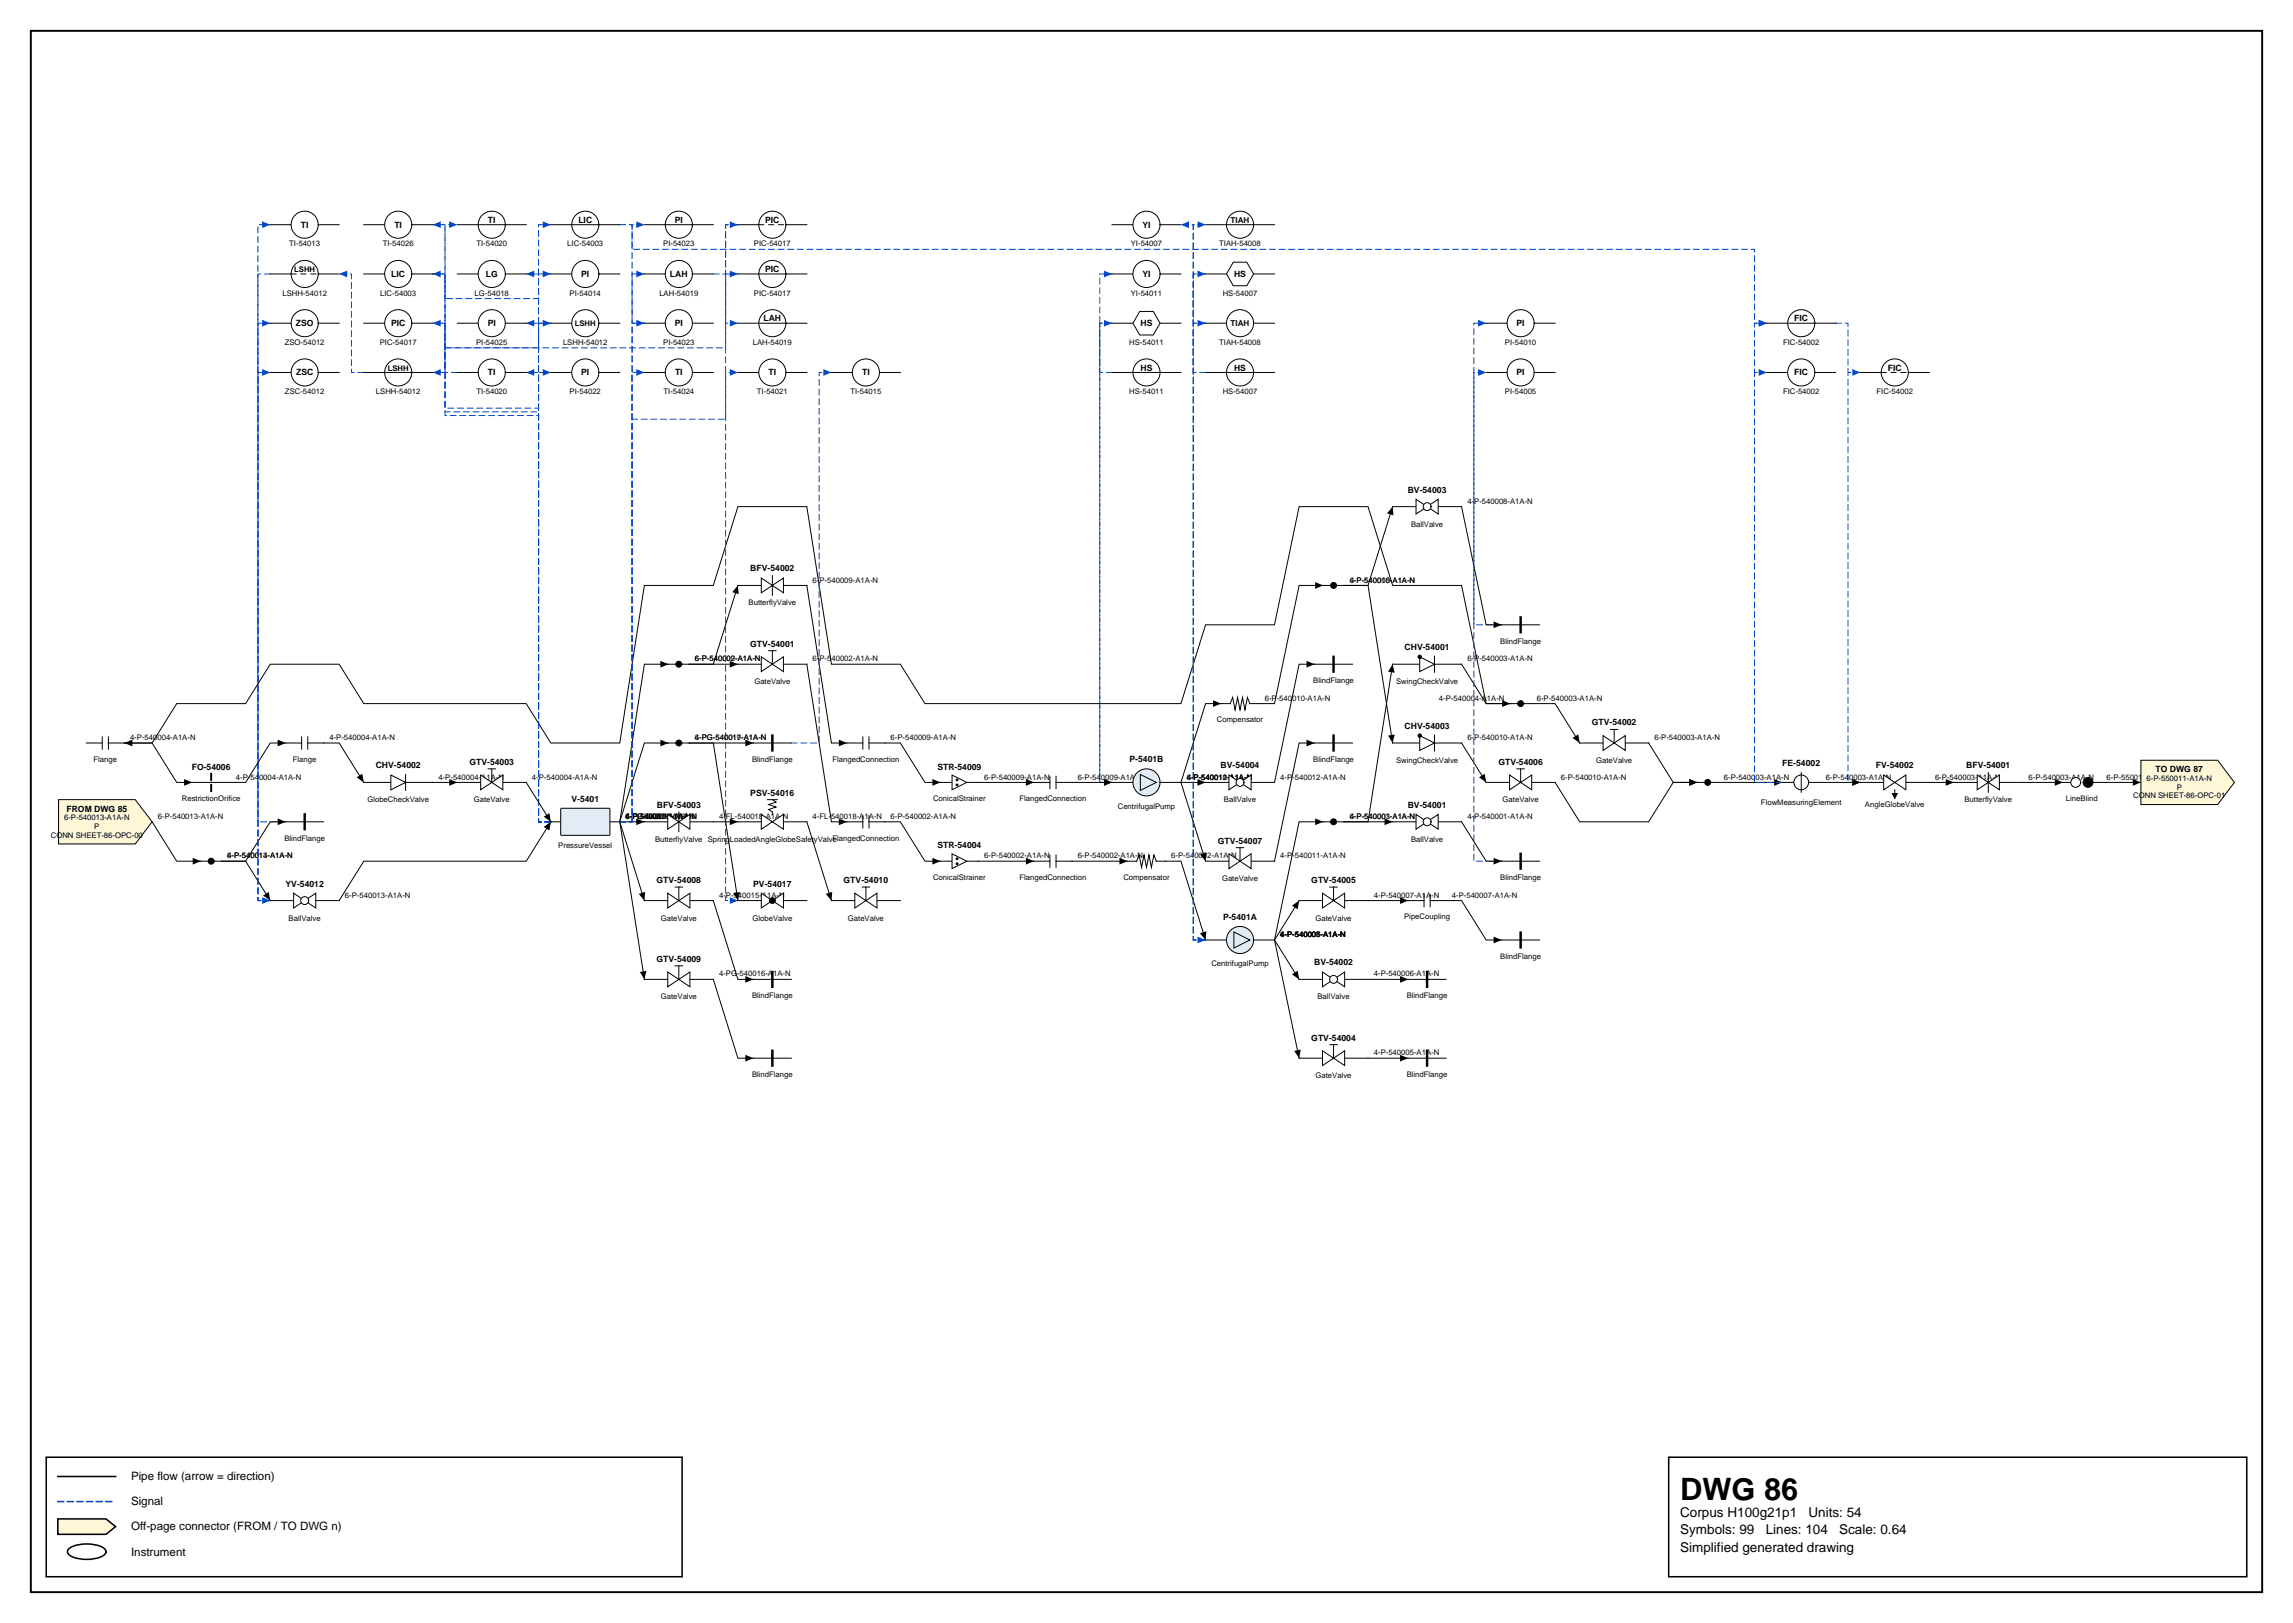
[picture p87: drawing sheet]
<svg xmlns="http://www.w3.org/2000/svg" width="420mm" height="297mm" viewBox="0 0 420 297" stroke-linecap="round" stroke-linejoin="round" font-family="sans-serif">
<defs><g id="words">
<text font-size="5.6" x="307.6" y="274.5">DWG 86</text>
<g font-size="2.5">
<text x="307.6" y="277.6">Corpus H100g21p1</text>
<text x="307.6" y="280.8">Symbols: 99</text>
<text x="323.3" y="280.8">Lines: 104</text>
<text x="331.1" y="277.6">Units: 54</text>
<text x="336.7" y="280.8">Scale: 0.64</text>
<text x="307.6" y="284">Simplified generated drawing</text>
</g>
<g font-size="2.1">
<text x="24" y="270.9">Pipe flow (arrow = direction)</text>
<text x="24" y="275.5">Signal</text>
<text x="24" y="280.1">Off-page connector (FROM / TO DWG n)</text>
<text x="24" y="284.7">Instrument</text>
</g>
<g font-size="1.6">
<text x="55.1" y="41.7">TI</text>
<text x="72.2" y="41.7">TI</text>
<text x="89.3" y="40.8">TI</text>
<text x="105.9" y="40.8">LIC</text>
<text x="123.5" y="40.8">PI</text>
<text x="140.1" y="40.8">PIC</text>
<text x="209.2" y="41.7">YI</text>
<text x="71.6" y="50.7">LIC</text>
<text x="88.9" y="50.7">LG</text>
<text x="106.4" y="50.7">PI</text>
<text x="122.7" y="50.7">LAH</text>
<text x="140.1" y="49.8">PIC</text>
<text x="209.2" y="50.7">YI</text>
<text x="225.9" y="50.7">HS</text>
<text x="54.2" y="59.7">ZSO</text>
<text x="71.6" y="59.7">PIC</text>
<text x="89.3" y="59.7">PI</text>
<text x="123.5" y="59.7">PI</text>
<text x="139.8" y="58.8">LAH</text>
<text x="208.8" y="59.7">HS</text>
<text x="277.7" y="59.7">PI</text>
<text x="328.5" y="58.8">FIC</text>
<text x="54.2" y="68.7">ZSC</text>
<text x="89.3" y="68.7">TI</text>
<text x="106.4" y="68.7">PI</text>
<text x="123.6" y="68.7">TI</text>
<text x="140.7" y="68.7">TI</text>
<text x="157.8" y="68.7">TI</text>
<text x="208.8" y="67.8">HS</text>
<text x="225.9" y="67.8">HS</text>
<text x="277.7" y="68.7">PI</text>
<text x="328.5" y="68.7">FIC</text>
<text x="345.6" y="67.8">FIC</text>
<text x="257.7" y="90.2">BV-54003</text>
<text x="137.4" y="104.6">BFV-54002</text>
<text x="137.3" y="118.3">GTV-54001</text>
<text x="257.2" y="119">CHV-54001</text>
<text x="257.2" y="133.4">CHV-54003</text>
<text x="291.4" y="132.8">GTV-54002</text>
<text x="35.1" y="140.9">FO-54006</text>
<text x="68.8" y="140.6">CHV-54002</text>
<text x="86" y="140">GTV-54003</text>
<text x="171.6" y="140.9">STR-54009</text>
<text x="206.8" y="139.5">P-5401B</text>
<text x="223.5" y="140.6">BV-54004</text>
<text x="274.3" y="140">GTV-54006</text>
<text x="326.3" y="140.2">FE-54002</text>
<text x="343.4" y="140.6">FV-54002</text>
<text x="360" y="140.6">BFV-54001</text>
<text x="394.6" y="141.3">TO DWG 87</text>
<text x="12.2" y="148.5">FROM DWG 85</text>
<text x="104.6" y="146.7">V-5401</text>
<text x="120.2" y="147.8">BFV-54003</text>
<text x="137.4" y="145.6">PSV-54016</text>
<text x="257.7" y="147.8">BV-54001</text>
<text x="171.6" y="155.3">STR-54004</text>
<text x="223" y="154.4">GTV-54007</text>
<text x="120.2" y="161.6">GTV-54008</text>
<text x="154.5" y="161.6">GTV-54010</text>
<text x="240.1" y="161.6">GTV-54005</text>
<text x="52.3" y="162.3">YV-54012</text>
<text x="137.9" y="162.3">PV-54017</text>
<text x="223.9" y="168.4">P-5401A</text>
<text x="120.2" y="176">GTV-54009</text>
<text x="240.6" y="176.7">BV-54002</text>
<text x="240.1" y="190.4">GTV-54004</text>
</g>
<g font-size="1.5">
<text x="225.3" y="40.8">TIAH</text>
<text x="225.3" y="59.7">TIAH</text>
</g>
<g font-size="1.4">
<text x="53" y="45.1">TI-54013</text>
<text x="70.1" y="45.1">TI-54026</text>
<text x="87.2" y="45.1">TI-54020</text>
<text x="103.9" y="45.1">LIC-54003</text>
<text x="121.4" y="45.1">PI-54023</text>
<text x="138" y="45.1">PIC-54017</text>
<text x="207" y="45.1">YI-54007</text>
<text x="223.2" y="45.1">TIAH-54008</text>
<text x="53.9" y="49.8">LSHH</text>
<text x="51.7" y="54.1">LSHH-54012</text>
<text x="69.6" y="54.1">LIC-54003</text>
<text x="86.9" y="54.1">LG-54018</text>
<text x="104.3" y="54.1">PI-54014</text>
<text x="105.2" y="59.7">LSHH</text>
<text x="120.7" y="54.1">LAH-54019</text>
<text x="138" y="54.1">PIC-54017</text>
<text x="207" y="54.1">YI-54011</text>
<text x="223.9" y="54.1">HS-54007</text>
<text x="52.1" y="63.1">ZSO-54012</text>
<text x="69.5" y="63.1">PIC-54017</text>
<text x="87.2" y="63.1">PI-54025</text>
<text x="103.1" y="63.1">LSHH-54012</text>
<text x="121.4" y="63.1">PI-54023</text>
<text x="137.8" y="63.1">LAH-54019</text>
<text x="206.7" y="63.1">HS-54011</text>
<text x="223.2" y="63.1">TIAH-54008</text>
<text x="275.5" y="63.1">PI-54010</text>
<text x="326.4" y="63.1">FIC-54002</text>
<text x="71" y="67.8">LSHH</text>
<text x="52.2" y="72.1">ZSC-54012</text>
<text x="68.8" y="72.1">LSHH-54012</text>
<text x="87.2" y="72.1">TI-54020</text>
<text x="104.3" y="72.1">PI-54022</text>
<text x="121.5" y="72.1">TI-54024</text>
<text x="138.6" y="72.1">TI-54021</text>
<text x="155.7" y="72.1">TI-54015</text>
<text x="206.7" y="72.1">HS-54011</text>
<text x="223.9" y="72.1">HS-54007</text>
<text x="275.5" y="72.1">PI-54005</text>
<text x="326.4" y="72.1">FIC-54002</text>
<text x="343.6" y="72.1">FIC-54002</text>
<text x="268.6" y="92.2">4-P-540008-A1A-N</text>
<text x="258.3" y="96.4">BallValve</text>
<text x="148.8" y="106.6">6-P-540009-A1A-N</text>
<text x="247.1" y="106.6">4-P-540008-A1A-N</text>
<text x="247.1" y="106.6">6-P-540010-A1A-N</text>
<text x="137.1" y="110.8">ButterflyValve</text>
<text x="274.7" y="117.8">BlindFlange</text>
<text x="127.2" y="121">6-P-540009-A1A-N</text>
<text x="127.2" y="121">6-P-540002-A1A-N</text>
<text x="138.1" y="125.2">GateValve</text>
<text x="148.8" y="121">6-P-540002-A1A-N</text>
<text x="240.4" y="125">BlindFlange</text>
<text x="255.6" y="125.2">SwingCheckValve</text>
<text x="268.6" y="121">6-P-540003-A1A-N</text>
<text x="231.6" y="128.2">6-P-540010-A1A-N</text>
<text x="263.5" y="128.2">4-P-540004-A1A-N</text>
<text x="281.4" y="128.2">6-P-540003-A1A-N</text>
<text x="23.8" y="135.5">4-P-540004-A1A-N</text>
<text x="60.3" y="135.5">4-P-540004-A1A-N</text>
<text x="127.2" y="135.5">6-PG-540019-A1A-N</text>
<text x="127.2" y="135.5">4-PG-540017-A1A-N</text>
<text x="163.1" y="135.5">6-P-540009-A1A-N</text>
<text x="222.8" y="132.2">Compensator</text>
<text x="268.6" y="135.5">6-P-540010-A1A-N</text>
<text x="302.9" y="135.5">6-P-540003-A1A-N</text>
<text x="17.1" y="139.4">Flange</text>
<text x="43.2" y="142.7">4-P-540004-A1A-N</text>
<text x="53.6" y="139.4">Flange</text>
<text x="80.3" y="142.7">4-P-540004-A1A-N</text>
<text x="97.4" y="142.7">4-P-540004-A1A-N</text>
<text x="137.7" y="139.4">BlindFlange</text>
<text x="152.4" y="139.4">FlangedConnection</text>
<text x="180.2" y="142.7">6-P-540009-A1A-N</text>
<text x="197.3" y="142.7">6-P-540009-A1A-N</text>
<text x="217.3" y="142.7">4-P-540011-A1A-N</text>
<text x="217.3" y="142.7">4-P-540012-A1A-N</text>
<text x="217.3" y="142.7">6-P-540010-A1A-N</text>
<text x="234.4" y="142.7">4-P-540012-A1A-N</text>
<text x="240.4" y="139.4">BlindFlange</text>
<text x="255.6" y="139.6">SwingCheckValve</text>
<text x="285.8" y="142.7">6-P-540010-A1A-N</text>
<text x="292.2" y="139.6">GateValve</text>
<text x="315.6" y="142.7">6-P-540003-A1A-N</text>
<text x="334.3" y="142.7">6-P-540003-A1A-N</text>
<text x="354.3" y="142.7">6-P-540003-A1A-N</text>
<text x="371.4" y="142.7">6-P-540003-A1A-N</text>
<text x="385.7" y="142.7">6-P-550011-A1A-N</text>
<text x="393" y="142.9">6-P-550011-A1A-N</text>
<text x="28.9" y="149.9">6-P-540013-A1A-N</text>
<text x="33.3" y="146.6">RestrictionOrifice</text>
<text x="67.3" y="146.8">GlobeCheckValve</text>
<text x="86.7" y="146.8">GateValve</text>
<text x="114.5" y="149.9">4-P-540015-A1A-N</text>
<text x="114.5" y="149.9">6-P-540002-A1A-N</text>
<text x="114.5" y="149.9">4-FL-540018-A1A-N</text>
<text x="114.5" y="149.9">4-PG-540016-A1A-N</text>
<text x="114.5" y="149.9">6-PG-540019-A1A-N</text>
<text x="131.6" y="149.9">4-FL-540018-A1A-N</text>
<text x="148.8" y="149.9">4-FL-540018-A1A-N</text>
<text x="163.1" y="149.9">6-P-540002-A1A-N</text>
<text x="170.8" y="146.6">ConicalStrainer</text>
<text x="186.7" y="146.6">FlangedConnection</text>
<text x="204.6" y="148">CentrifugalPump</text>
<text x="224.1" y="146.8">BallValve</text>
<text x="247.1" y="149.9">6-P-540003-A1A-N</text>
<text x="247.1" y="149.9">4-P-540001-A1A-N</text>
<text x="268.6" y="149.9">4-P-540001-A1A-N</text>
<text x="275.1" y="146.8">GateValve</text>
<text x="322.4" y="147.3">FlowMeasuringElement</text>
<text x="341.4" y="147.7">AngleGlobeValve</text>
<text x="359.7" y="146.8">ButterflyValve</text>
<text x="378.2" y="146.6">LineBlind</text>
<text x="390.6" y="146.1">CONN SHEET-86-OPC-01</text>
<text x="398.5" y="144.5">P</text>
<text x="9.3" y="153.3">CONN SHEET-86-OPC-00</text>
<text x="11.7" y="150.1">6-P-540013-A1A-N</text>
<text x="17.3" y="151.7">P</text>
<text x="52.1" y="153.8">BlindFlange</text>
<text x="102.2" y="155.2">PressureVessel</text>
<text x="119.9" y="154.1">ButterflyValve SpringLoadedAngleGlobeSafetyValve</text>
<text x="152.4" y="153.8">FlangedConnection</text>
<text x="258.3" y="154.1">BallValve</text>
<text x="41.6" y="157.1">4-P-540014-A1A-N</text>
<text x="41.6" y="157.1">6-P-540013-A1A-N</text>
<text x="170.8" y="161">ConicalStrainer</text>
<text x="180.2" y="157.1">6-P-540002-A1A-N</text>
<text x="186.7" y="161">FlangedConnection</text>
<text x="197.3" y="157.1">6-P-540002-A1A-N</text>
<text x="205.7" y="161">Compensator</text>
<text x="214.4" y="157.1">6-P-540002-A1A-N</text>
<text x="223.7" y="161.3">GateValve</text>
<text x="234.4" y="157.1">4-P-540011-A1A-N</text>
<text x="274.7" y="161">BlindFlange</text>
<text x="63.2" y="164.3">6-P-540013-A1A-N</text>
<text x="131.6" y="164.3">4-P-540015-A1A-N</text>
<text x="251.5" y="164.3">4-P-540007-A1A-N</text>
<text x="265.8" y="164.3">4-P-540007-A1A-N</text>
<text x="52.8" y="168.5">BallValve</text>
<text x="121" y="168.5">GateValve</text>
<text x="137.8" y="168.5">GlobeValve</text>
<text x="155.2" y="168.5">GateValve</text>
<text x="234.4" y="171.5">4-P-540005-A1A-N</text>
<text x="234.4" y="171.5">4-P-540006-A1A-N</text>
<text x="234.4" y="171.5">6-P-540003-A1A-N</text>
<text x="234.4" y="171.5">4-P-540007-A1A-N</text>
<text x="240.9" y="168.5">GateValve</text>
<text x="257.1" y="168.3">PipeCoupling</text>
<text x="131.6" y="178.7">4-PG-540016-A1A-N</text>
<text x="221.8" y="176.8">CentrifugalPump</text>
<text x="251.5" y="178.7">4-P-540006-A1A-N</text>
<text x="274.7" y="175.5">BlindFlange</text>
<text x="121" y="182.9">GateValve</text>
<text x="137.7" y="182.7">BlindFlange</text>
<text x="241.2" y="182.9">BallValve</text>
<text x="257.5" y="182.7">BlindFlange</text>
<text x="137.7" y="197.1">BlindFlange</text>
<text x="240.9" y="197.3">GateValve</text>
<text x="251.5" y="193.1">4-P-540005-A1A-N</text>
<text x="257.5" y="197.1">BlindFlange</text>
</g>
</g></defs>
<path d="M5.6 5.6h408.6v285.8h-408.6z" fill="none" stroke="#000" stroke-width=".35"/>
<path d="M8.5 266.7h116.4v21.9h-116.4zM10.6 270.2h10.6M305.5 266.7h105.8v21.9h-105.8z" fill="none" stroke="#000" stroke-width=".28"/>
<path d="M10.6 274.8h10.6" fill="none" stroke="#0046c8" stroke-width=".28" stroke-dasharray="1.1 .7"/>
<path d="M10.6 278h8.8l1.8 1.4-1.8 1.4h-8.8z" fill="#fff7d6" stroke="#000" stroke-width=".28"/>
<path d="M12.7 283.4a6.7 6.7 0 0 1 6.3 0 .72 .72 0 0 1 0 1.2 6.7 6.7 0 0 1-6.3 0 .72 .72 0 0 1 0-1.2z" fill="none" stroke="#000" stroke-width=".28"/>
<path d="M255 92.7l-4.5 14.4h-4.5h4.5l4.5 28.9M22.8 136h5l4.5 7.2h2.9" fill="none" stroke="#000" stroke-width=".18"/>
<path d="M255 92.7l.1 1.6-1.2-.3zM254.1 134.6l1.2-.2-.3 1.6zM33.7 142.6l1.5 .6-1.5 .6z" fill="#000"/>
<path d="M274.9 114.4h-5.1v-55.2h2.3" fill="none" stroke="#0046c8" stroke-width=".18" stroke-dasharray="1.1 .7"/>
<path d="M270.6 58.5l1.5 .7-1.5 .6z" fill="#0046c8"/>
<path d="M162 136h2.8l4.5 7.2h2.9M264.7 164.8h2.9l4.5 7.2h2.8M250.5 193.7h7.3" fill="none" stroke="#000" stroke-width=".18"/>
<path d="M170.7 142.6l1.5 .6-1.5 .6zM273.4 171.4l1.5 .6-1.5 .7zM256.3 193.1l1.5 .6-1.5 .6z" fill="#000"/>
<path d="M220.7 68.2h-2.2v-18.1h2.2" fill="none" stroke="#0046c8" stroke-width=".18" stroke-dasharray="1.1 .7"/>
<path d="M219.2 49.5l1.5 .6-1.5 .7z" fill="#0046c8"/>
<path d="M250.5 179.2h7.3" fill="none" stroke="#000" stroke-width=".18"/>
<path d="M256.3 178.6l1.5 .6-1.5 .7z" fill="#000"/>
<path d="M100.8 59.2h-2.2v4.5h-17.1v4.5h-2.3" fill="none" stroke="#0046c8" stroke-width=".18" stroke-dasharray="1.1 .7"/>
<path d="M79.2 68.2l1.5-.7v1.3z" fill="#0046c8"/>
<path d="M147.7 107.1l4.5 28.9h2.9M179.1 143.2h10.2" fill="none" stroke="#000" stroke-width=".18"/>
<path d="M153.6 135.4l1.5 .6-1.5 .6zM187.8 142.6l1.5 .6-1.5 .6z" fill="#000"/>
<path d="M323.5 68.2h-2.3v-9h2.3" fill="none" stroke="#0046c8" stroke-width=".18" stroke-dasharray="1.1 .7"/>
<path d="M322 58.5l1.5 .7-1.5 .6z" fill="#0046c8"/>
<path d="M223.6 128.8h-2.9l-4.5 14.4M216.2 143.2l4.5 14.4M216.2 143.2h4.5" fill="none" stroke="#000" stroke-width=".18"/>
<path d="M222.1 128.2l1.5 .6-1.5 .6zM219.7 156.4l1.2-.4-.2 1.6zM219.2 142.6l1.5 .6-1.5 .6z" fill="#000"/>
<path d="M203.6 143.2h-2.3v-93.1h2.3" fill="none" stroke="#0046c8" stroke-width=".18" stroke-dasharray="1.1 .7"/>
<path d="M202.1 49.5l1.5 .6-1.5 .7z" fill="#0046c8"/>
<path d="M52.3 150.4h-5.1v-109.3h2.3" fill="none" stroke="#0046c8" stroke-width=".18" stroke-dasharray="1.1 .7"/>
<path d="M48 40.5l1.5 .6-1.5 .6z" fill="#0046c8"/>
<path d="M240.7 136h-2.9l-4.5 21.6M314.5 143.2h11.8M130.6 164.8l4.5 14.4h2.8" fill="none" stroke="#000" stroke-width=".18"/>
<path d="M239.2 135.4l1.5 .6-1.5 .6zM324.8 142.6l1.5 .6-1.5 .6zM136.5 178.6l1.4 .6-1.4 .7z" fill="#000"/>
<path d="M336.1 59.2h2.2v9h2.3" fill="none" stroke="#0046c8" stroke-width=".18" stroke-dasharray="1.1 .7"/>
<path d="M339.1 67.5l1.5 .7-1.5 .6z" fill="#0046c8"/>
<path d="M255 121.6l-4.5 28.8h-4.5h9" fill="none" stroke="#000" stroke-width=".18"/>
<path d="M255 121.6l.3 1.5-1.2-.2zM253.5 149.8l1.5 .6-1.5 .6z" fill="#000"/>
<path d="M113.5 41.1h2.2v4.5h205.5v13.6h2.3" fill="none" stroke="#0046c8" stroke-width=".18" stroke-dasharray="1.1 .7"/>
<path d="M322 58.5l1.5 .7-1.5 .6z" fill="#0046c8"/>
<path d="M135.1 107.1l-4.5 14.5h-4.4h8.9M240.7 121.6h-2.9l-4.5 21.6M147.7 150.4l4.5 14.4" fill="none" stroke="#000" stroke-width=".18"/>
<path d="M135.1 107.1l.1 1.6-1.1-.3zM133.6 120.9l1.5 .7-1.5 .6zM239.2 120.9l1.5 .7-1.5 .6zM151.2 163.6l1.2-.4-.2 1.6z" fill="#000"/>
<path d="M83.7 68.2h-2.2v-27.1h2.2" fill="none" stroke="#0046c8" stroke-width=".18" stroke-dasharray="1.1 .7"/>
<path d="M82.2 40.5l1.5 .6-1.5 .6z" fill="#0046c8"/>
<path d="M301.8 136l4.5 7.2h4.5" fill="none" stroke="#000" stroke-width=".18"/>
<path d="M309.3 142.6l1.5 .6-1.5 .6z" fill="#000"/>
<path d="M203.6 68.2h-2.3v-9h2.3" fill="none" stroke="#0046c8" stroke-width=".18" stroke-dasharray="1.1 .7"/>
<path d="M202.1 58.5l1.5 .7-1.5 .6z" fill="#0046c8"/>
<path d="M267.6 92.7l4.5 21.7h2.8" fill="none" stroke="#000" stroke-width=".18"/>
<path d="M273.4 113.7l1.5 .7-1.5 .6z" fill="#000"/>
<path d="M49.5 164.8h-2.3v-96.6h2.3" fill="none" stroke="#0046c8" stroke-width=".18" stroke-dasharray="1.1 .7"/>
<path d="M48 67.5l1.5 .7-1.5 .6z" fill="#0046c8"/>
<path d="M49.5 164.8h-2.3v-105.6h2.3" fill="none" stroke="#0046c8" stroke-width=".18" stroke-dasharray="1.1 .7"/>
<path d="M48 58.5l1.5 .7-1.5 .6z" fill="#0046c8"/>
<path d="M52.3 150.4h-2.8l-4.5 7.2h-4.4h4.4l4.5 7.2M100.8 150.4l-4.5 7.2h-29.7l-4.5 7.2M213.4 157.6h2.8l4.5 14.4" fill="none" stroke="#000" stroke-width=".18"/>
<path d="M50.8 149.8l1.5 .6-1.5 .6zM99.5 151.3l1.3-.9-.2 1.6zM48.2 163.9l1-.7 .3 1.6zM219.7 170.8l1.2-.4-.2 1.6z" fill="#000"/>
<path d="M49.5 50.1h-2.3v114.7h2.3" fill="none" stroke="#0046c8" stroke-width=".18" stroke-dasharray="1.1 .7"/>
<path d="M48 164.2l1.5 .6-1.5 .6z" fill="#0046c8"/>
<path d="M276.5 128.8h-4.4l-4.5-21.7h-12.6l-4.5-14.4h-12.7l-4.5 21.7h-12.6l-4.5 14.4h-46.9l-4.5-7.2h-12.6l-4.5-28.9h-12.6l-4.5 14.4h-12.6l-4.5 28.9h-12.7l-4.5-7.2h-29.7l-4.5-7.2h-12.6l-4.5 7.2h-12.7l-4.5 7.2h-5M280.3 128.8h4.4l4.5 7.2" fill="none" stroke="#000" stroke-width=".18"/>
<path d="M22.8 136l1.4-.6v1.2zM287.9 135.1l1.1-.7 .2 1.6z" fill="#000"/>
<path d="M203.6 59.2h-2.3v84h2.3" fill="none" stroke="#0046c8" stroke-width=".18" stroke-dasharray="1.1 .7"/>
<path d="M202.1 142.6l1.5 .6-1.5 .6z" fill="#0046c8"/>
<path d="M340.6 68.2h-2.3v75h2.3" fill="none" stroke="#0046c8" stroke-width=".18" stroke-dasharray="1.1 .7"/>
<path d="M339.1 142.6l1.5 .6-1.5 .6z" fill="#0046c8"/>
<path d="M135.1 41.1h-2.3v123.7h2.3" fill="none" stroke="#0046c8" stroke-width=".18" stroke-dasharray="1.1 .7"/>
<path d="M133.6 164.2l1.5 .6-1.5 .6z" fill="#0046c8"/>
<path d="M220.7 59.2h-2.2v-18.1h2.2" fill="none" stroke="#0046c8" stroke-width=".18" stroke-dasharray="1.1 .7"/>
<path d="M219.2 40.5l1.5 .6-1.5 .6z" fill="#0046c8"/>
<path d="M59.3 136h2.8l4.5 7.2M27.8 150.4l4.5 7.2h4.5" fill="none" stroke="#000" stroke-width=".18"/>
<path d="M35.3 157l1.5 .6-1.5 .6zM65.3 142.3l1-.7 .3 1.6z" fill="#000"/>
<path d="M100.8 150.4h-2.2v-82.2h2.2" fill="none" stroke="#0046c8" stroke-width=".18" stroke-dasharray="1.1 .7"/>
<path d="M99.4 67.5l1.4 .7-1.4 .6z" fill="#0046c8"/>
<path d="M100.8 150.4h-2.2v-91.2h2.2" fill="none" stroke="#0046c8" stroke-width=".18" stroke-dasharray="1.1 .7"/>
<path d="M99.4 58.5l1.4 .7-1.4 .6z" fill="#0046c8"/>
<path d="M113.5 150.4l4.5 14.4" fill="none" stroke="#000" stroke-width=".18"/>
<path d="M116.9 163.6l1.2-.4-.1 1.6z" fill="#000"/>
<path d="M100.8 150.4h-2.2v-100.3h2.2" fill="none" stroke="#0046c8" stroke-width=".18" stroke-dasharray="1.1 .7"/>
<path d="M99.4 49.5l1.4 .6-1.4 .7z" fill="#0046c8"/>
<path d="M122.4 121.6h-4.4l-4.5 28.8" fill="none" stroke="#000" stroke-width=".18"/>
<path d="M120.9 120.9l1.5 .7-1.5 .6z" fill="#000"/>
<path d="M100.8 150.4h-2.2v-82.2h-2.3" fill="none" stroke="#0046c8" stroke-width=".18" stroke-dasharray="1.1 .7"/>
<path d="M96.3 68.2l1.5-.7v1.3z" fill="#0046c8"/>
<path d="M100.8 150.4h-2.2v-91.2h-2.3" fill="none" stroke="#0046c8" stroke-width=".18" stroke-dasharray="1.1 .7"/>
<path d="M96.3 59.2l1.5-.7v1.3z" fill="#0046c8"/>
<path d="M100.8 150.4h-2.2v-100.3h-2.3" fill="none" stroke="#0046c8" stroke-width=".18" stroke-dasharray="1.1 .7"/>
<path d="M96.3 50.1l1.5-.6v1.3z" fill="#0046c8"/>
<path d="M113.5 150.4h4.5" fill="none" stroke="#000" stroke-width=".18"/>
<path d="M116.5 149.8l1.5 .6-1.5 .6z" fill="#000"/>
<path d="M113.5 150.4h2.2v-82.2h2.3" fill="none" stroke="#0046c8" stroke-width=".18" stroke-dasharray="1.1 .7"/>
<path d="M116.5 67.5l1.5 .7-1.5 .6z" fill="#0046c8"/>
<path d="M113.5 150.4h2.2v-91.2h2.3" fill="none" stroke="#0046c8" stroke-width=".18" stroke-dasharray="1.1 .7"/>
<path d="M116.5 58.5l1.5 .7-1.5 .6z" fill="#0046c8"/>
<path d="M113.5 150.4h2.2v-100.3h2.3" fill="none" stroke="#0046c8" stroke-width=".18" stroke-dasharray="1.1 .7"/>
<path d="M116.5 49.5l1.5 .6-1.5 .7z" fill="#0046c8"/>
<path d="M113.5 150.4l4.5 28.8" fill="none" stroke="#000" stroke-width=".18"/>
<path d="M117.1 177.9l1.3-.2-.4 1.5z" fill="#000"/>
<path d="M100.8 150.4h-2.2v-75.7h-17.1v-15.5h-2.3" fill="none" stroke="#0046c8" stroke-width=".18" stroke-dasharray="1.1 .7"/>
<path d="M79.2 59.2l1.5-.7v1.3z" fill="#0046c8"/>
<path d="M122.4 136h-4.4l-4.5 14.4" fill="none" stroke="#000" stroke-width=".18"/>
<path d="M120.9 135.4l1.5 .6-1.5 .6z" fill="#000"/>
<path d="M100.8 150.4h-2.2v-75h-17.1v-25.3h-2.3" fill="none" stroke="#0046c8" stroke-width=".18" stroke-dasharray="1.1 .7"/>
<path d="M79.2 50.1l1.5-.6v1.3z" fill="#0046c8"/>
<path d="M100.8 150.4h-2.2v-74.3h-17.1v-35h-2.3" fill="none" stroke="#0046c8" stroke-width=".18" stroke-dasharray="1.1 .7"/>
<path d="M79.2 41.1l1.5-.6v1.2z" fill="#0046c8"/>
<path d="M113.5 150.4h2.2v-73.7h17.1v-8.5h2.3" fill="none" stroke="#0046c8" stroke-width=".18" stroke-dasharray="1.1 .7"/>
<path d="M133.6 67.5l1.5 .7-1.5 .6z" fill="#0046c8"/>
<path d="M267.6 121.6l4.5 7.2h4.4M267.6 136l4.5 7.2M130.6 150.4h4.5" fill="none" stroke="#000" stroke-width=".18"/>
<path d="M275 128.2l1.5 .6-1.5 .6zM133.6 149.8l1.5 .6-1.5 .6zM270.8 142.3l1-.7 .3 1.6z" fill="#000"/>
<path d="M220.7 50.1h-2.2v121.9h2.2" fill="none" stroke="#0046c8" stroke-width=".18" stroke-dasharray="1.1 .7"/>
<path d="M219.2 171.4l1.5 .6-1.5 .7z" fill="#0046c8"/>
<path d="M118 59.2h-2.3v-18.1h2.3" fill="none" stroke="#0046c8" stroke-width=".18" stroke-dasharray="1.1 .7"/>
<path d="M116.5 40.5l1.5 .6-1.5 .6z" fill="#0046c8"/>
<path d="M130.6 50.1h2.2v9.1h2.3" fill="none" stroke="#0046c8" stroke-width=".18" stroke-dasharray="1.1 .7"/>
<path d="M133.6 58.5l1.5 .7-1.5 .6z" fill="#0046c8"/>
<path d="M79.2 143.2h4.5M96.3 143.2l4.5 7.2M130.6 179.2l4.5 14.5h2.8" fill="none" stroke="#000" stroke-width=".18"/>
<path d="M82.2 142.6l1.5 .6-1.5 .6zM99.5 149.5l1.1-.7 .2 1.6zM136.5 193.1l1.4 .6-1.4 .6z" fill="#000"/>
<path d="M79.2 59.2h2.3v4.5h51.3v-13.6h2.3" fill="none" stroke="#0046c8" stroke-width=".18" stroke-dasharray="1.1 .7"/>
<path d="M133.6 49.5l1.5 .6-1.5 .7z" fill="#0046c8"/>
<path d="M137.9 136h-11.7h4.4l4.5 28.8" fill="none" stroke="#000" stroke-width=".18"/>
<path d="M136.5 135.4l1.4 .6-1.4 .6zM134.3 163.5l1.2-.2-.4 1.5z" fill="#000"/>
<path d="M144.9 136h5.1v-67.8h2.2" fill="none" stroke="#0046c8" stroke-width=".18" stroke-dasharray="1.1 .7"/>
<path d="M150.7 67.5l1.5 .7-1.5 .6z" fill="#0046c8"/>
<path d="M242.3 150.4h-4.5l-4.5 21.6M233.3 172l4.5 21.7M233.3 172l4.5 7.2" fill="none" stroke="#000" stroke-width=".18"/>
<path d="M240.8 149.8l1.5 .6-1.5 .6zM236.5 178.3l1.1-.6 .2 1.5zM236.9 192.3l1.2-.2-.3 1.6z" fill="#000"/>
<path d="M220.7 172h-2.2v-112.8h2.2" fill="none" stroke="#0046c8" stroke-width=".18" stroke-dasharray="1.1 .7"/>
<path d="M219.2 58.5l1.5 .7-1.5 .6z" fill="#0046c8"/>
<path d="M237.8 164.8l-4.5 7.2" fill="none" stroke="#000" stroke-width=".18"/>
<path d="M236.5 165.8l1.3-1-.2 1.6z" fill="#000"/>
<path d="M220.7 172h-2.2v-130.9h-2.3" fill="none" stroke="#0046c8" stroke-width=".18" stroke-dasharray="1.1 .7"/>
<path d="M216.2 41.1l1.5-.6v1.2z" fill="#0046c8"/>
<path d="M242.3 107.1h-4.5l-4.5 21.7h-2.8M52.3 136h-2.8l-4.5 7.2h-2.9M179.1 157.6h10.2M284.7 143.2l4.5 7.2h12.6l4.5-7.2h4.5" fill="none" stroke="#000" stroke-width=".18"/>
<path d="M240.8 106.5l1.5 .6-1.5 .7zM50.8 135.4l1.5 .6-1.5 .6zM187.8 157l1.5 .6-1.5 .6zM309.3 142.6l1.5 .6-1.5 .6z" fill="#000"/>
<path d="M274.9 157.6h-5.1v-89.4h2.3" fill="none" stroke="#0046c8" stroke-width=".18" stroke-dasharray="1.1 .7"/>
<path d="M270.6 67.5l1.5 .7-1.5 .6z" fill="#0046c8"/>
<path d="M66.6 68.2h-2.3v-18.1h-2.2" fill="none" stroke="#0046c8" stroke-width=".18" stroke-dasharray="1.1 .7"/>
<path d="M62.1 50.1l1.5-.6v1.3z" fill="#0046c8"/>
<path d="M162 150.4h2.8l4.5 7.2h2.9" fill="none" stroke="#000" stroke-width=".18"/>
<path d="M170.7 157l1.5 .6-1.5 .6z" fill="#000"/>
<path d="M326.3 143.2h-5.1v-75h2.3" fill="none" stroke="#0046c8" stroke-width=".18" stroke-dasharray="1.1 .7"/>
<path d="M322 67.5l1.5 .7-1.5 .6z" fill="#0046c8"/>
<path d="M333.2 143.2h7.4" fill="none" stroke="#000" stroke-width=".18"/>
<path d="M339.1 142.6l1.5 .6-1.5 .6z" fill="#000"/>
<path d="M79.2 50.1h2.3v4.5h17.1v-13.5h2.2" fill="none" stroke="#0046c8" stroke-width=".18" stroke-dasharray="1.1 .7"/>
<path d="M99.4 40.5l1.4 .6-1.4 .6z" fill="#0046c8"/>
<path d="M147.7 121.6l4.5 28.8h2.9M196.2 143.2h7.4M196.2 157.6h10.2M267.6 150.4l4.5 7.2h2.8M353.2 143.2h4.5M370.3 143.2h7.4M384.6 143.2h7.4M250.5 164.8h7.3" fill="none" stroke="#000" stroke-width=".18"/>
<path d="M153.6 149.8l1.5 .6-1.5 .6zM202.1 142.6l1.5 .6-1.5 .6zM204.9 157l1.5 .6-1.5 .6zM273.4 157l1.5 .6-1.5 .6zM356.2 142.6l1.5 .6-1.5 .6zM376.2 142.6l1.5 .6-1.5 .6zM390.5 142.6l1.5 .6-1.5 .6zM256.3 164.2l1.5 .6-1.5 .6z" fill="#000"/>
<path d="M135.1 50.1h-2.3v-9h2.3" fill="none" stroke="#0046c8" stroke-width=".18" stroke-dasharray="1.1 .7"/>
<path d="M133.6 40.5l1.5 .6-1.5 .6z" fill="#0046c8"/>
<path d="M49.5 68.2h3.8M58.3 68.2h3.8M242.3 107.1h3.7M274.9 114.4h7M15.8 136h2.9M18.7 134.9v2.2M19.8 136h3M19.8 134.9v2.2" fill="none" stroke="#000" stroke-width=".18"/>
<circle cx="244.2" cy="107.1" r=".54" fill="#000" stroke="#000" stroke-width=".18"/>
<path d="M278.4 113v2.7" fill="none" stroke="#000" stroke-width=".45"/>
<circle cx="55.8" cy="68.2" r="2.48" fill="#fff" stroke="#000" stroke-width=".18"/>
<path d="M100.8 68.2h3.9M109.6 68.2h3.9M257.8 164.8h2.9M260.7 163.7v2.3M261.8 164.8h2.9M261.8 163.7v2.3" fill="none" stroke="#000" stroke-width=".18"/>
<circle cx="107.2" cy="68.2" r="2.48" fill="#fff" stroke="#000" stroke-width=".18"/>
<path d="M155.1 136h2.9M158 134.9v2.2M159.1 136h2.9M159.1 134.9v2.2M237.8 193.7h4.3M246.2 193.7h4.3" fill="none" stroke="#000" stroke-width=".18"/>
<path d="M242.1 192.3l4.1 2.7v-2.7l-4.1 2.7z" fill="#fff" stroke="#000" stroke-width=".18"/>
<path d="M220.7 68.2h3.9M229.5 68.2h3.8M243.5 191.2h1.3M244.2 191.2v2.5" fill="none" stroke="#000" stroke-width=".18"/>
<circle cx="227" cy="68.2" r="2.48" fill="#fff" stroke="#000" stroke-width=".18"/>
<path d="M224.6 68.2h4.9M237.8 179.2h4.3M246.2 179.2h4.3" fill="none" stroke="#000" stroke-width=".18"/>
<g fill="#fff" stroke="#000" stroke-width=".18">
<path d="M242.1 177.9l4.1 2.7v-2.7l-4.1 2.7z"/>
<circle cx="244.2" cy="179.2" r=".72"/>
</g>
<path d="M100.8 59.2h3.9M109.6 59.2h3.9" fill="none" stroke="#000" stroke-width=".18"/>
<circle cx="107.2" cy="59.2" r="2.48" fill="#fff" stroke="#000" stroke-width=".18"/>
<path d="M135.1 107.1h4.3M143.4 107.1h4.3" fill="none" stroke="#000" stroke-width=".18"/>
<path d="M139.4 105.8l4 2.7v-2.7l-4 2.7z" fill="#fff" stroke="#000" stroke-width=".18"/>
<path d="M141.4 105.3v3.6M172.2 143.2h2.1M177 143.2h2.1" fill="none" stroke="#000" stroke-width=".18"/>
<path d="M174.3 141.8l2.7 1.4-2.7 1.3z" fill="#fff" stroke="#000" stroke-width=".18"/>
<g fill="#000" stroke="#000" stroke-width=".18">
<circle cx="175.2" cy="142.7" r=".16"/>
<circle cx="175.2" cy="143.6" r=".16"/>
</g>
<path d="M323.5 68.2h3.8M332.3 68.2h3.8" fill="none" stroke="#000" stroke-width=".18"/>
<circle cx="329.8" cy="68.2" r="2.48" fill="#fff" stroke="#000" stroke-width=".18"/>
<path d="M203.6 143.2h3.8M212.4 143.2h3.8" fill="none" stroke="#000" stroke-width=".18"/>
<circle cx="209.9" cy="143.2" r="2.48" fill="#e2ecf7" stroke="#000" stroke-width=".18"/>
<path d="M52.3 150.4h7M208.8 141.7l2.9 1.5-2.9 1.5zM310.8 143.2h3.7M118 164.8h4.3M126.3 164.8h4.3" fill="none" stroke="#000" stroke-width=".18"/>
<path d="M55.8 149.1v2.7" fill="none" stroke="#000" stroke-width=".45"/>
<circle cx="312.6" cy="143.2" r=".54" fill="#000" stroke="#000" stroke-width=".18"/>
<path d="M122.3 163.5l4 2.7v-2.7l-4 2.7z" fill="#fff" stroke="#000" stroke-width=".18"/>
<path d="M220.7 157.6h4.3M229.1 157.6h4.2M123.6 162.3h1.4M124.3 162.3v2.5" fill="none" stroke="#000" stroke-width=".18"/>
<path d="M225 156.3l4.1 2.7v-2.7l-4.1 2.7z" fill="#fff" stroke="#000" stroke-width=".18"/>
<path d="M323.5 59.2h3.8M332.3 59.2h3.8M226.4 155.1h1.3M227 155.1v2.5" fill="none" stroke="#000" stroke-width=".18"/>
<circle cx="329.8" cy="59.2" r="2.48" fill="#fff" stroke="#000" stroke-width=".18"/>
<path d="M100.8 50.1h3.9M109.6 50.1h3.9M327.3 59.2h5M242.3 150.4h3.7" fill="none" stroke="#000" stroke-width=".18"/>
<circle cx="244.2" cy="150.4" r=".54" fill="#000" stroke="#000" stroke-width=".18"/>
<circle cx="107.2" cy="50.1" r="2.48" fill="#fff" stroke="#000" stroke-width=".18"/>
<path d="M100.8 41.1h3.9M109.6 41.1h3.9" fill="none" stroke="#000" stroke-width=".18"/>
<circle cx="107.2" cy="41.1" r="2.48" fill="#fff" stroke="#000" stroke-width=".18"/>
<path d="M49.5 59.2h3.8M58.3 59.2h3.8M104.7 41.1h4.9M122.4 121.6h3.8" fill="none" stroke="#000" stroke-width=".18"/>
<circle cx="124.3" cy="121.6" r=".54" fill="#000" stroke="#000" stroke-width=".18"/>
<circle cx="55.8" cy="59.2" r="2.48" fill="#fff" stroke="#000" stroke-width=".18"/>
<path d="M135.1 150.4h4.3M143.4 150.4h4.3" fill="none" stroke="#000" stroke-width=".18"/>
<path d="M139.4 149.1l4 2.7v-2.7l-4 2.7z" fill="#fff" stroke="#000" stroke-width=".18"/>
<path d="M140.5 146.3h1.8M141.4 146.3l.7 .5-1.4 .4 1.4 .5-1.4 .5 .7 .4v.5M220.7 143.2h4.3M229.1 143.2h4.2" fill="none" stroke="#000" stroke-width=".18"/>
<g fill="#fff" stroke="#000" stroke-width=".18">
<path d="M225 141.8l4.1 2.7v-2.7l-4.1 2.7z"/>
<circle cx="227" cy="143.2" r=".72"/>
</g>
<path d="M83.7 68.2h3.9M92.5 68.2h3.8" fill="none" stroke="#000" stroke-width=".18"/>
<circle cx="90" cy="68.2" r="2.48" fill="#fff" stroke="#000" stroke-width=".18"/>
<path d="M83.7 59.2h3.9M92.5 59.2h3.8" fill="none" stroke="#000" stroke-width=".18"/>
<circle cx="90" cy="59.2" r="2.48" fill="#fff" stroke="#000" stroke-width=".18"/>
<path d="M289.2 136h4.3M297.6 136h4.2" fill="none" stroke="#000" stroke-width=".18"/>
<path d="M293.5 134.6l4.1 2.7v-2.7l-4.1 2.7z" fill="#fff" stroke="#000" stroke-width=".18"/>
<path d="M203.6 68.2h3.8M212.4 68.2h3.8M294.8 133.5h1.4M295.5 133.5v2.5" fill="none" stroke="#000" stroke-width=".18"/>
<circle cx="209.9" cy="68.2" r="2.48" fill="#fff" stroke="#000" stroke-width=".18"/>
<path d="M207.4 68.2h5M255 92.7h4.2M263.3 92.7h4.3" fill="none" stroke="#000" stroke-width=".18"/>
<g fill="#fff" stroke="#000" stroke-width=".18">
<path d="M259.2 91.4l4.1 2.7v-2.7l-4.1 2.7z"/>
<circle cx="261.3" cy="92.7" r=".72"/>
</g>
<path d="M272.1 68.2h3.8M280.9 68.2h3.8" fill="none" stroke="#000" stroke-width=".18"/>
<circle cx="278.4" cy="68.2" r="2.48" fill="#fff" stroke="#000" stroke-width=".18"/>
<path d="M49.5 164.8h4.3M57.8 164.8h4.3" fill="none" stroke="#000" stroke-width=".18"/>
<g fill="#fff" stroke="#000" stroke-width=".18">
<path d="M53.8 163.5l4 2.7v-2.7l-4 2.7z"/>
<circle cx="55.8" cy="164.8" r=".72"/>
</g>
<path d="M36.8 157.6h3.8M206.4 157.6h1.7l.5-1.1 .4 2.2 .5-2.2 .4 2.2 .5-2.2 .4 2.2 .5-2.2 .4 1.1h1.7" fill="none" stroke="#000" stroke-width=".18"/>
<circle cx="38.7" cy="157.6" r=".54" fill="#000" stroke="#000" stroke-width=".18"/>
<path d="M392 139.1h14l3.1 4.1-3.1 4h-14z" fill="#fff7d6" stroke="#000" stroke-width=".18"/>
<path d="M49.5 50.1h3.8M58.3 50.1h3.8" fill="none" stroke="#000" stroke-width=".18"/>
<circle cx="55.8" cy="50.1" r="2.48" fill="#fff" stroke="#000" stroke-width=".18"/>
<path d="M49.5 41.1h3.8M53.3 50.1h.9M55.1 50.1h.9M56.9 50.1h.9M58.3 41.1h3.8" fill="none" stroke="#000" stroke-width=".18"/>
<circle cx="55.8" cy="41.1" r="2.48" fill="#fff" stroke="#000" stroke-width=".18"/>
<path d="M83.7 50.1h3.9M92.5 50.1h3.8" fill="none" stroke="#000" stroke-width=".18"/>
<circle cx="90" cy="50.1" r="2.48" fill="#fff" stroke="#000" stroke-width=".18"/>
<path d="M203.6 59.2h3.8M212.4 59.2h3.8M276.5 128.8h3.8" fill="none" stroke="#000" stroke-width=".18"/>
<circle cx="278.4" cy="128.8" r=".54" fill="#000" stroke="#000" stroke-width=".18"/>
<path d="M208.7 57h2.4l1.3 2.2-1.3 2.1h-2.4l-1.3-2.1z" fill="#fff" stroke="#000" stroke-width=".18"/>
<path d="M340.6 68.2h3.8M349.4 68.2h3.8" fill="none" stroke="#000" stroke-width=".18"/>
<circle cx="346.9" cy="68.2" r="2.48" fill="#fff" stroke="#000" stroke-width=".18"/>
<path d="M135.1 41.1h3.8M143.9 41.1h3.8M344.4 68.2h.9M346.2 68.2h.9M348 68.2h.9" fill="none" stroke="#000" stroke-width=".18"/>
<circle cx="141.4" cy="41.1" r="2.48" fill="#fff" stroke="#000" stroke-width=".18"/>
<path d="M138.9 41.1h.9M140.7 41.1h.9M142.5 41.1h.9M220.7 59.2h3.9M229.5 59.2h3.8" fill="none" stroke="#000" stroke-width=".18"/>
<circle cx="227" cy="59.2" r="2.48" fill="#fff" stroke="#000" stroke-width=".18"/>
<path d="M52.3 136h2.9M55.2 134.9v2.2M56.3 136h3M56.3 134.9v2.2" fill="none" stroke="#000" stroke-width=".18"/>
<path d="M10.7 146.3h14.1l3 4.1-3 4.1h-14.1z" fill="#fff7d6" stroke="#000" stroke-width=".18"/>
<path d="M100.8 150.4h1.9M111.7 150.4h1.8" fill="none" stroke="#000" stroke-width=".18"/>
<path d="M102.7 148h8.9v4.8h-8.9z" fill="#e2ecf7" stroke="#000" stroke-width=".18"/>
<path d="M83.7 41.1h3.9M92.5 41.1h3.8M240.7 136h6.9M257.8 179.2h6.9" fill="none" stroke="#000" stroke-width=".18"/>
<path d="M244.2 134.6v2.7M261.3 177.9v2.7" fill="none" stroke="#000" stroke-width=".45"/>
<circle cx="90" cy="41.1" r="2.48" fill="#fff" stroke="#000" stroke-width=".18"/>
<path d="M87.6 41.1h4.9M255 136h4.9M262.6 136h5" fill="none" stroke="#000" stroke-width=".18"/>
<path d="M259.9 134.6l2.7 1.4-2.7 1.3z" fill="#fff" stroke="#000" stroke-width=".18"/>
<path d="M262.6 134.5v2.9M118 150.4h4.3M126.3 150.4h4.3" fill="none" stroke="#000" stroke-width=".18"/>
<circle cx="259.9" cy="134.6" r=".32" fill="#000" stroke="#000" stroke-width=".18"/>
<path d="M122.3 149.1l4 2.7v-2.7l-4 2.7z" fill="#fff" stroke="#000" stroke-width=".18"/>
<path d="M255 121.6h4.9M262.6 121.6h5M124.3 148.6v3.6" fill="none" stroke="#000" stroke-width=".18"/>
<path d="M259.9 120.2l2.7 1.4-2.7 1.3z" fill="#fff" stroke="#000" stroke-width=".18"/>
<path d="M220.7 50.1h3.9M229.5 50.1h3.8M262.6 120.1v2.9" fill="none" stroke="#000" stroke-width=".18"/>
<circle cx="259.9" cy="120.2" r=".32" fill="#000" stroke="#000" stroke-width=".18"/>
<path d="M225.8 48h2.5l1.2 2.1-1.2 2.2h-2.5l-1.2-2.2z" fill="#fff" stroke="#000" stroke-width=".18"/>
<path d="M118 68.2h3.8M126.8 68.2h3.8" fill="none" stroke="#000" stroke-width=".18"/>
<circle cx="124.3" cy="68.2" r="2.48" fill="#fff" stroke="#000" stroke-width=".18"/>
<path d="M118 59.2h3.8M126.8 59.2h3.8" fill="none" stroke="#000" stroke-width=".18"/>
<circle cx="124.3" cy="59.2" r="2.48" fill="#fff" stroke="#000" stroke-width=".18"/>
<path d="M272.1 59.2h3.8M280.9 59.2h3.8" fill="none" stroke="#000" stroke-width=".18"/>
<circle cx="278.4" cy="59.2" r="2.48" fill="#fff" stroke="#000" stroke-width=".18"/>
<path d="M118 50.1h3.8M126.8 50.1h3.8" fill="none" stroke="#000" stroke-width=".18"/>
<circle cx="124.3" cy="50.1" r="2.48" fill="#fff" stroke="#000" stroke-width=".18"/>
<path d="M118 179.2h4.3M126.3 179.2h4.3M257.8 193.7h6.9" fill="none" stroke="#000" stroke-width=".18"/>
<path d="M261.3 192.3v2.7" fill="none" stroke="#000" stroke-width=".45"/>
<path d="M122.3 177.9l4 2.7v-2.7l-4 2.7z" fill="#fff" stroke="#000" stroke-width=".18"/>
<path d="M66.6 143.2h5M74.3 143.2h4.9M123.6 176.8h1.4M124.3 176.8v2.4" fill="none" stroke="#000" stroke-width=".18"/>
<path d="M71.6 141.8l2.7 1.4-2.7 1.3z" fill="#fff" stroke="#000" stroke-width=".18"/>
<path d="M74.3 141.7v3M83.7 143.2h4.3M92.1 143.2h4.2" fill="none" stroke="#000" stroke-width=".18"/>
<path d="M88 141.8l4.1 2.7v-2.7l-4.1 2.7z" fill="#fff" stroke="#000" stroke-width=".18"/>
<path d="M118 41.1h3.8M126.8 41.1h3.8M89.4 140.7h1.3M90 140.7v2.5" fill="none" stroke="#000" stroke-width=".18"/>
<circle cx="124.3" cy="41.1" r="2.48" fill="#fff" stroke="#000" stroke-width=".18"/>
<path d="M66.6 59.2h3.8M75.4 59.2h3.8M121.8 41.1h5" fill="none" stroke="#000" stroke-width=".18"/>
<circle cx="72.9" cy="59.2" r="2.48" fill="#fff" stroke="#000" stroke-width=".18"/>
<path d="M135.1 164.8h4.3M143.4 164.8h4.3" fill="none" stroke="#000" stroke-width=".18"/>
<path d="M139.4 163.5l4 2.7v-2.7l-4 2.7z" fill="#fff" stroke="#000" stroke-width=".18"/>
<g fill="#000" stroke="#000" stroke-width=".18">
<circle cx="124.3" cy="136" r=".54"/>
<circle cx="141.4" cy="164.8" r=".52"/>
</g>
<path d="M122.4 136h3.8M137.9 136h7M152.2 164.8h4.3M160.6 164.8h4.2" fill="none" stroke="#000" stroke-width=".18"/>
<path d="M141.4 134.6v2.7" fill="none" stroke="#000" stroke-width=".45"/>
<path d="M156.5 163.5l4.1 2.7v-2.7l-4.1 2.7z" fill="#fff" stroke="#000" stroke-width=".18"/>
<path d="M157.9 162.3h1.3M158.5 162.3v2.5M220.7 172h3.9M229.5 172h3.8" fill="none" stroke="#000" stroke-width=".18"/>
<circle cx="227" cy="172" r="2.48" fill="#e2ecf7" stroke="#000" stroke-width=".18"/>
<path d="M223.6 128.8h1.6l.5-1.2 .4 2.3 .5-2.3 .4 2.3 .5-2.3 .4 2.3 .5-2.3 .4 1.2h1.7M240.7 121.6h6.9M272.1 143.2h4.3M280.4 143.2h4.3M225.9 170.6l2.9 1.4-2.9 1.5zM274.9 172h7" fill="none" stroke="#000" stroke-width=".18"/>
<path d="M244.2 120.2v2.7M278.4 170.7v2.7" fill="none" stroke="#000" stroke-width=".45"/>
<path d="M276.4 141.8l4 2.7v-2.7l-4 2.7z" fill="#fff" stroke="#000" stroke-width=".18"/>
<path d="M35.2 143.2h6.9M172.2 157.6h2.1M177 157.6h2.1M277.7 140.7h1.4M278.4 140.7v2.5" fill="none" stroke="#000" stroke-width=".18"/>
<path d="M38.7 141.6v1.1M38.7 143.6v1.2" fill="none" stroke="#000" stroke-width=".36"/>
<path d="M174.3 156.3l2.7 1.3-2.7 1.4z" fill="#fff" stroke="#000" stroke-width=".18"/>
<g fill="#000" stroke="#000" stroke-width=".18">
<circle cx="175.2" cy="157.2" r=".16"/>
<circle cx="175.2" cy="158.1" r=".16"/>
</g>
<path d="M66.6 68.2h3.8M75.4 68.2h3.8M274.9 157.6h7M137.9 179.2h7" fill="none" stroke="#000" stroke-width=".18"/>
<path d="M278.4 156.3v2.7M141.4 177.9v2.7" fill="none" stroke="#000" stroke-width=".45"/>
<circle cx="72.9" cy="68.2" r="2.48" fill="#fff" stroke="#000" stroke-width=".18"/>
<path d="M70.4 68.2h5M155.1 150.4h2.9M158 149.3v2.2M159.1 150.4h2.9M159.1 149.3v2.2M326.3 143.2h2.1M331.1 143.2h2.1" fill="none" stroke="#000" stroke-width=".18"/>
<circle cx="329.8" cy="143.2" r="1.35" fill="#fff" stroke="#000" stroke-width=".18"/>
<path d="M203.6 50.1h3.8M212.4 50.1h3.8M329.8 141.4v3.6" fill="none" stroke="#000" stroke-width=".18"/>
<circle cx="209.9" cy="50.1" r="2.48" fill="#fff" stroke="#000" stroke-width=".18"/>
<path d="M66.6 50.1h3.8M75.4 50.1h3.8" fill="none" stroke="#000" stroke-width=".18"/>
<circle cx="72.9" cy="50.1" r="2.48" fill="#fff" stroke="#000" stroke-width=".18"/>
<path d="M340.6 143.2h4.3M348.9 143.2h4.3" fill="none" stroke="#000" stroke-width=".18"/>
<path d="M344.9 141.8l4 2.7v-2.7l-4 2.7z" fill="#fff" stroke="#000" stroke-width=".18"/>
<path d="M135.1 121.6h4.3M143.4 121.6h4.3M346.9 144.5v.9" fill="none" stroke="#000" stroke-width=".18"/>
<path d="M346.4 145.2h.9l-.4 .9z" fill="#000" stroke="#000" stroke-width=".18"/>
<path d="M139.4 120.2l4 2.7v-2.7l-4 2.7z" fill="#fff" stroke="#000" stroke-width=".18"/>
<path d="M140.7 119.1h1.4M141.4 119.1v2.5M189.3 143.2h2.9M189.3 157.6h2.9M192.2 142.1v2.2M192.2 156.5v2.2M193.3 143.2h2.9M193.3 142.1v2.2M193.3 156.5v2.2M193.3 157.6h2.9M377.7 143.2h1.4M383.2 143.2h1.4" fill="none" stroke="#000" stroke-width=".18"/>
<circle cx="380" cy="143.2" r=".9" fill="#fff" stroke="#000" stroke-width=".18"/>
<circle cx="382.3" cy="143.2" r=".9" fill="#000" stroke="#000" stroke-width=".18"/>
<path d="M255 150.4h4.2M263.3 150.4h4.3M137.9 193.7h7" fill="none" stroke="#000" stroke-width=".18"/>
<path d="M141.4 192.3v2.7" fill="none" stroke="#000" stroke-width=".45"/>
<g fill="#fff" stroke="#000" stroke-width=".18">
<path d="M259.2 149.1l4.1 2.7v-2.7l-4.1 2.7z"/>
<circle cx="261.3" cy="150.4" r=".72"/>
</g>
<path d="M237.8 164.8h4.3M246.2 164.8h4.3" fill="none" stroke="#000" stroke-width=".18"/>
<path d="M242.1 163.5l4.1 2.7v-2.7l-4.1 2.7z" fill="#fff" stroke="#000" stroke-width=".18"/>
<path d="M220.7 41.1h3.9M229.5 41.1h3.8M243.5 162.3h1.3M244.2 162.3v2.5" fill="none" stroke="#000" stroke-width=".18"/>
<circle cx="227" cy="41.1" r="2.48" fill="#fff" stroke="#000" stroke-width=".18"/>
<path d="M66.6 41.1h3.8M75.4 41.1h3.8M224.6 41.1h4.9" fill="none" stroke="#000" stroke-width=".18"/>
<circle cx="72.9" cy="41.1" r="2.48" fill="#fff" stroke="#000" stroke-width=".18"/>
<path d="M135.1 68.2h3.8M143.9 68.2h3.8" fill="none" stroke="#000" stroke-width=".18"/>
<circle cx="141.4" cy="68.2" r="2.48" fill="#fff" stroke="#000" stroke-width=".18"/>
<path d="M357.7 143.2h4.3M366 143.2h4.3" fill="none" stroke="#000" stroke-width=".18"/>
<path d="M362 141.8l4 2.7v-2.7l-4 2.7z" fill="#fff" stroke="#000" stroke-width=".18"/>
<path d="M135.1 50.1h3.8M143.9 50.1h3.8M364 141.4v3.6" fill="none" stroke="#000" stroke-width=".18"/>
<circle cx="141.4" cy="50.1" r="2.48" fill="#fff" stroke="#000" stroke-width=".18"/>
<path d="M138.9 50.1h5M203.6 41.1h3.8M212.4 41.1h3.8" fill="none" stroke="#000" stroke-width=".18"/>
<circle cx="209.9" cy="41.1" r="2.48" fill="#fff" stroke="#000" stroke-width=".18"/>
<path d="M135.1 59.2h3.8M143.9 59.2h3.8" fill="none" stroke="#000" stroke-width=".18"/>
<circle cx="141.4" cy="59.2" r="2.48" fill="#fff" stroke="#000" stroke-width=".18"/>
<path d="M138.9 59.2h5M152.2 68.2h3.9M161 68.2h3.8" fill="none" stroke="#000" stroke-width=".18"/>
<circle cx="158.5" cy="68.2" r="2.48" fill="#fff" stroke="#000" stroke-width=".18"/>
<use href="#words"/>
</svg>
